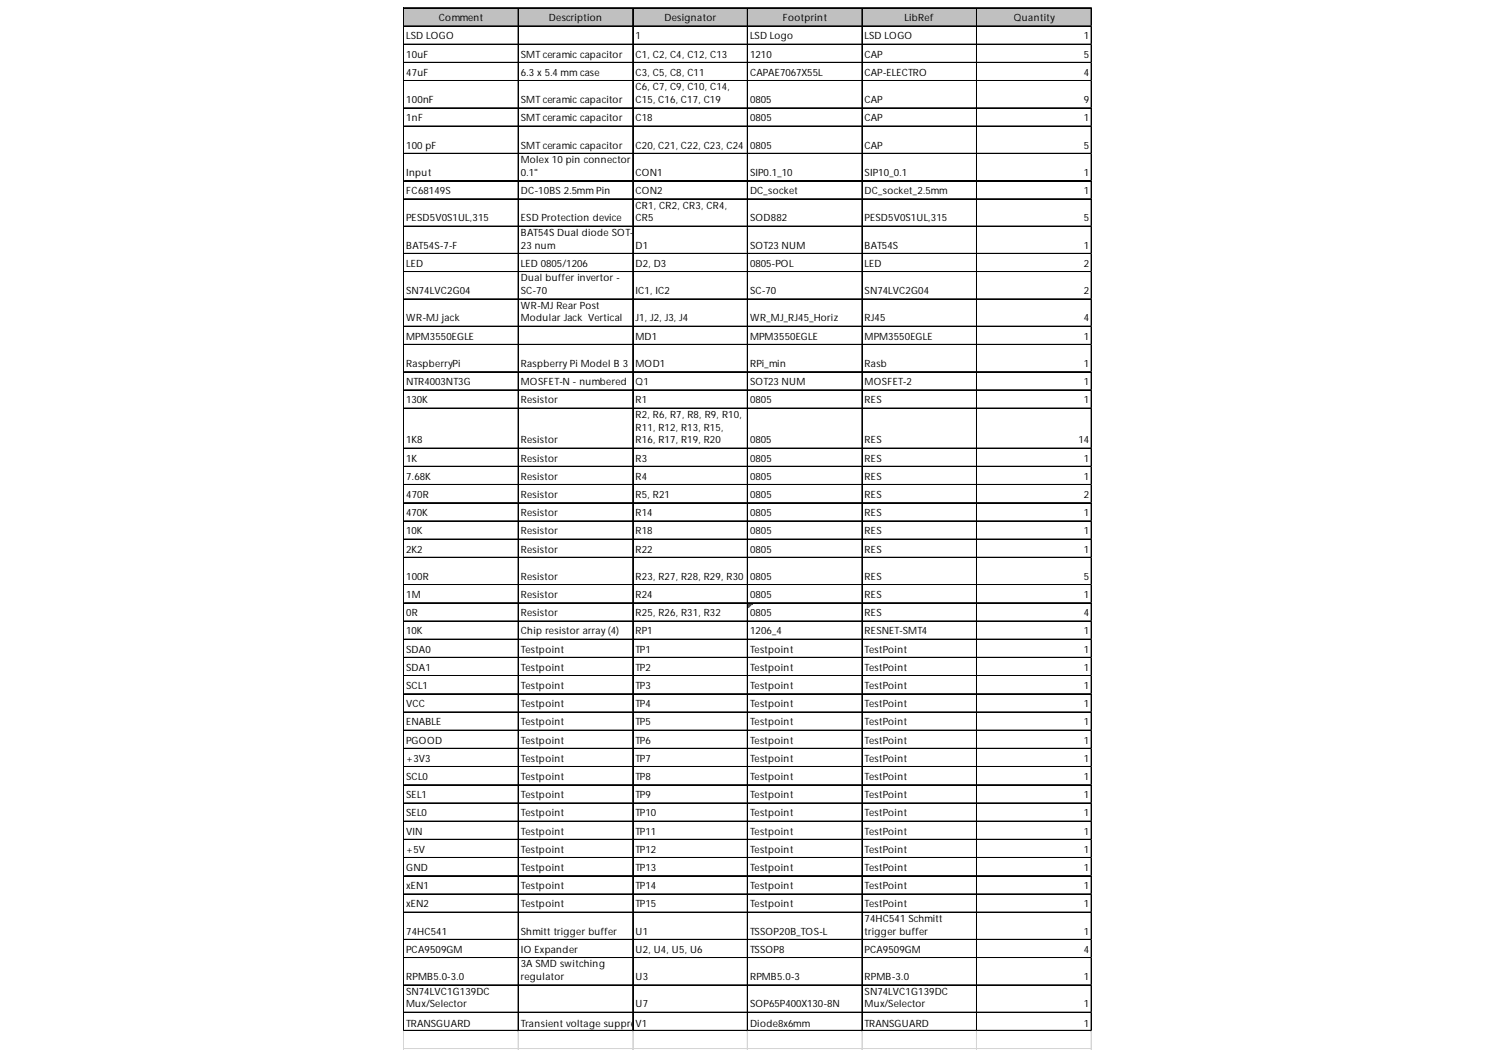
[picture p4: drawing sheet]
<svg xmlns="http://www.w3.org/2000/svg" width="297mm" height="210mm" viewBox="0 0 297 210" stroke-linecap="round" stroke-linejoin="round" font-family="sans-serif">
<defs><g id="words">
<g font-size="2">
<text x="87" y="4.2">Comment</text>
<text x="108.9" y="4.2">Description</text>
<text x="131.8" y="4.2">Designator</text>
<text x="155.2" y="4.2">Footprint</text>
<text x="179.4" y="4.2">LibRef</text>
<text x="201" y="4.2">Quantity</text>
<text x="80.5" y="7.8">LSD LOGO</text>
<text x="80.5" y="11.4">10uF</text>
<text x="103.3" y="11.4">SMT ceramic capacitor</text>
<text x="126" y="7.8">1</text>
<text x="126" y="11.4">C1, C2, C4, C12, C13</text>
<text x="148.7" y="7.8">LSD Logo</text>
<text x="148.7" y="11.4">1210</text>
<text x="171.4" y="7.8">LSD LOGO</text>
<text x="171.4" y="11.4">CAP</text>
<text x="214.9" y="7.8">1</text>
<text x="214.9" y="11.4">5</text>
<text x="80.5" y="15">47uF</text>
<text x="103.3" y="15">6.3 x 5.4 mm case</text>
<text x="126" y="15">C3, C5, C8, C11</text>
<text x="126" y="17.9">C6, C7, C9, C10, C14,</text>
<text x="148.7" y="15">CAPAE7067X55L</text>
<text x="171.4" y="15">CAP-ELECTRO</text>
<text x="214.9" y="15">4</text>
<text x="80.5" y="20.4">100nF</text>
<text x="103.3" y="20.4">SMT ceramic capacitor</text>
<text x="126" y="20.4">C15, C16, C17, C19</text>
<text x="148.7" y="20.4">0805</text>
<text x="171.4" y="20.4">CAP</text>
<text x="214.9" y="20.4">9</text>
<text x="80.5" y="24">1nF</text>
<text x="80.5" y="29.5">100 pF</text>
<text x="103.3" y="24">SMT ceramic capacitor</text>
<text x="103.3" y="29.5">SMT ceramic capacitor</text>
<text x="126" y="24">C18</text>
<text x="126" y="29.5">C20, C21, C22, C23, C24</text>
<text x="148.7" y="24">0805</text>
<text x="148.7" y="29.5">0805</text>
<text x="171.4" y="24">CAP</text>
<text x="171.4" y="29.5">CAP</text>
<text x="214.9" y="24">1</text>
<text x="214.9" y="29.5">5</text>
<text x="80.5" y="34.9">Input</text>
<text x="103.3" y="32.3">Molex 10 pin connector</text>
<text x="103.3" y="34.9">0.1&quot;</text>
<text x="126" y="34.9">CON1</text>
<text x="148.7" y="34.9">SIP0.1_10</text>
<text x="171.4" y="34.9">SIP10_0.1</text>
<text x="214.9" y="34.9">1</text>
<text x="80.5" y="38.5">FC68149S</text>
<text x="103.3" y="38.5">DC-10BS 2.5mm Pin</text>
<text x="126" y="38.5">CON2</text>
<text x="126" y="41.4">CR1, CR2, CR3, CR4,</text>
<text x="148.7" y="38.5">DC_socket</text>
<text x="171.4" y="38.5">DC_socket_2.5mm</text>
<text x="214.9" y="38.5">1</text>
<text x="80.5" y="43.9">PESD5V0S1UL,315</text>
<text x="103.3" y="43.9">ESD Protection device</text>
<text x="103.3" y="46.8">BAT54S Dual diode SOT-</text>
<text x="126" y="43.9">CR5</text>
<text x="148.7" y="43.9">SOD882</text>
<text x="171.4" y="43.9">PESD5V0S1UL,315</text>
<text x="214.9" y="43.9">5</text>
<text x="80.5" y="49.3">BAT54S-7-F</text>
<text x="80.5" y="52.9">LED</text>
<text x="103.3" y="49.3">23 num</text>
<text x="103.3" y="52.9">LED 0805/1206</text>
<text x="126" y="49.3">D1</text>
<text x="126" y="52.9">D2, D3</text>
<text x="148.7" y="49.3">SOT23 NUM</text>
<text x="148.7" y="52.9">0805-POL</text>
<text x="171.4" y="49.3">BAT54S</text>
<text x="171.4" y="52.9">LED</text>
<text x="214.9" y="49.3">1</text>
<text x="214.9" y="52.9">2</text>
<text x="80.5" y="58.3">SN74LVC2G04</text>
<text x="103.3" y="55.8">Dual buffer invertor -</text>
<text x="103.3" y="58.3">SC-70</text>
<text x="126" y="58.3">IC1, IC2</text>
<text x="148.7" y="58.3">SC-70</text>
<text x="171.4" y="58.3">SN74LVC2G04</text>
<text x="214.9" y="58.3">2</text>
<text x="80.5" y="63.7">WR-MJ jack</text>
<text x="103.3" y="61.2">WR-MJ Rear Post</text>
<text x="103.3" y="63.7">Modular Jack Vertical</text>
<text x="126" y="63.7">J1, J2, J3, J4</text>
<text x="148.7" y="63.7">WR_MJ_RJ45_Horiz</text>
<text x="171.4" y="63.7">RJ45</text>
<text x="214.9" y="63.7">4</text>
<text x="80.5" y="67.3">MPM3550EGLE</text>
<text x="126" y="67.3">MD1</text>
<text x="148.7" y="67.3">MPM3550EGLE</text>
<text x="171.4" y="67.3">MPM3550EGLE</text>
<text x="214.9" y="67.3">1</text>
<text x="80.5" y="72.7">RaspberryPi</text>
<text x="80.5" y="76.3">NTR4003NT3G</text>
<text x="103.3" y="72.7">Raspberry Pi Model B 3</text>
<text x="103.3" y="76.3">MOSFET-N - numbered</text>
<text x="126" y="72.7">MOD1</text>
<text x="126" y="76.3">Q1</text>
<text x="148.7" y="72.7">RPi_min</text>
<text x="148.7" y="76.3">SOT23 NUM</text>
<text x="171.4" y="72.7">Rasb</text>
<text x="171.4" y="76.3">MOSFET-2</text>
<text x="214.9" y="72.7">1</text>
<text x="214.9" y="76.3">1</text>
<text x="80.5" y="79.9">130K</text>
<text x="103.3" y="79.9">Resistor</text>
<text x="126" y="79.9">R1</text>
<text x="126" y="82.8">R2, R6, R7, R8, R9, R10,</text>
<text x="148.7" y="79.9">0805</text>
<text x="171.4" y="79.9">RES</text>
<text x="214.9" y="79.9">1</text>
<text x="80.5" y="87.9">1K8</text>
<text x="103.3" y="87.9">Resistor</text>
<text x="126" y="85.4">R11, R12, R13, R15,</text>
<text x="126" y="87.9">R16, R17, R19, R20</text>
<text x="148.7" y="87.9">0805</text>
<text x="171.4" y="87.9">RES</text>
<text x="213.8" y="87.9">14</text>
<text x="80.5" y="91.5">1K</text>
<text x="80.5" y="95.1">7.68K</text>
<text x="103.3" y="91.5">Resistor</text>
<text x="103.3" y="95.1">Resistor</text>
<text x="126" y="91.5">R3</text>
<text x="126" y="95.1">R4</text>
<text x="148.7" y="91.5">0805</text>
<text x="148.7" y="95.1">0805</text>
<text x="171.4" y="91.5">RES</text>
<text x="171.4" y="95.1">RES</text>
<text x="214.9" y="91.5">1</text>
<text x="214.9" y="95.1">1</text>
<text x="80.5" y="98.7">470R</text>
<text x="103.3" y="98.7">Resistor</text>
<text x="126" y="98.7">R5, R21</text>
<text x="148.7" y="98.7">0805</text>
<text x="171.4" y="98.7">RES</text>
<text x="214.9" y="98.7">2</text>
<text x="80.5" y="102.3">470K</text>
<text x="80.5" y="105.9">10K</text>
<text x="103.3" y="102.3">Resistor</text>
<text x="103.3" y="105.9">Resistor</text>
<text x="126" y="102.3">R14</text>
<text x="126" y="105.9">R18</text>
<text x="148.7" y="102.3">0805</text>
<text x="148.7" y="105.9">0805</text>
<text x="171.4" y="102.3">RES</text>
<text x="171.4" y="105.9">RES</text>
<text x="214.9" y="102.3">1</text>
<text x="214.9" y="105.9">1</text>
<text x="80.5" y="109.5">2K2</text>
<text x="103.3" y="109.5">Resistor</text>
<text x="126" y="109.5">R22</text>
<text x="148.7" y="109.5">0805</text>
<text x="171.4" y="109.5">RES</text>
<text x="214.9" y="109.5">1</text>
<text x="80.5" y="114.9">100R</text>
<text x="80.5" y="118.5">1M</text>
<text x="103.3" y="114.9">Resistor</text>
<text x="103.3" y="118.5">Resistor</text>
<text x="126" y="114.9">R23, R27, R28, R29, R30</text>
<text x="126" y="118.5">R24</text>
<text x="148.7" y="114.9">0805</text>
<text x="148.7" y="118.5">0805</text>
<text x="171.4" y="114.9">RES</text>
<text x="171.4" y="118.5">RES</text>
<text x="214.9" y="114.9">5</text>
<text x="214.9" y="118.5">1</text>
<text x="80.5" y="122.1">0R</text>
<text x="80.5" y="125.8">10K</text>
<text x="103.3" y="122.1">Resistor</text>
<text x="103.3" y="125.8">Chip resistor array (4)</text>
<text x="126" y="122.1">R25, R26, R31, R32</text>
<text x="126" y="125.8">RP1</text>
<text x="148.7" y="122.1">0805</text>
<text x="148.7" y="125.8">1206_4</text>
<text x="171.4" y="122.1">RES</text>
<text x="171.4" y="125.8">RESNET-SMT4</text>
<text x="214.9" y="122.1">4</text>
<text x="214.9" y="125.8">1</text>
<text x="80.5" y="129.4">SDA0</text>
<text x="103.3" y="129.4">Testpoint</text>
<text x="126" y="129.4">TP1</text>
<text x="148.7" y="129.4">Testpoint</text>
<text x="171.4" y="129.4">TestPoint</text>
<text x="214.9" y="129.4">1</text>
<text x="80.5" y="133">SDA1</text>
<text x="80.5" y="136.6">SCL1</text>
<text x="103.3" y="133">Testpoint</text>
<text x="103.3" y="136.6">Testpoint</text>
<text x="126" y="133">TP2</text>
<text x="126" y="136.6">TP3</text>
<text x="148.7" y="133">Testpoint</text>
<text x="148.7" y="136.6">Testpoint</text>
<text x="171.4" y="133">TestPoint</text>
<text x="171.4" y="136.6">TestPoint</text>
<text x="214.9" y="133">1</text>
<text x="214.9" y="136.6">1</text>
<text x="80.5" y="140.2">VCC</text>
<text x="80.5" y="143.8">ENABLE</text>
<text x="103.3" y="140.2">Testpoint</text>
<text x="103.3" y="143.8">Testpoint</text>
<text x="126" y="140.2">TP4</text>
<text x="126" y="143.8">TP5</text>
<text x="148.7" y="140.2">Testpoint</text>
<text x="148.7" y="143.8">Testpoint</text>
<text x="171.4" y="140.2">TestPoint</text>
<text x="171.4" y="143.8">TestPoint</text>
<text x="214.9" y="140.2">1</text>
<text x="214.9" y="143.8">1</text>
<text x="80.5" y="147.4">PGOOD</text>
<text x="103.3" y="147.4">Testpoint</text>
<text x="126" y="147.4">TP6</text>
<text x="148.7" y="147.4">Testpoint</text>
<text x="171.4" y="147.4">TestPoint</text>
<text x="214.9" y="147.4">1</text>
<text x="80.5" y="151">+3V3</text>
<text x="80.5" y="154.6">SCL0</text>
<text x="103.3" y="151">Testpoint</text>
<text x="103.3" y="154.6">Testpoint</text>
<text x="126" y="151">TP7</text>
<text x="126" y="154.6">TP8</text>
<text x="148.7" y="151">Testpoint</text>
<text x="148.7" y="154.6">Testpoint</text>
<text x="171.4" y="151">TestPoint</text>
<text x="171.4" y="154.6">TestPoint</text>
<text x="214.9" y="151">1</text>
<text x="214.9" y="154.6">1</text>
<text x="80.5" y="158.2">SEL1</text>
<text x="80.5" y="161.8">SEL0</text>
<text x="103.3" y="158.2">Testpoint</text>
<text x="103.3" y="161.8">Testpoint</text>
<text x="126" y="158.2">TP9</text>
<text x="126" y="161.8">TP10</text>
<text x="148.7" y="158.2">Testpoint</text>
<text x="148.7" y="161.8">Testpoint</text>
<text x="171.4" y="158.2">TestPoint</text>
<text x="171.4" y="161.8">TestPoint</text>
<text x="214.9" y="158.2">1</text>
<text x="214.9" y="161.8">1</text>
<text x="80.5" y="165.4">VIN</text>
<text x="103.3" y="165.4">Testpoint</text>
<text x="126" y="165.4">TP11</text>
<text x="148.7" y="165.4">Testpoint</text>
<text x="171.4" y="165.4">TestPoint</text>
<text x="214.9" y="165.4">1</text>
<text x="80.5" y="169">+5V</text>
<text x="80.5" y="172.6">GND</text>
<text x="103.3" y="169">Testpoint</text>
<text x="103.3" y="172.6">Testpoint</text>
<text x="126" y="169">TP12</text>
<text x="126" y="172.6">TP13</text>
<text x="148.7" y="169">Testpoint</text>
<text x="148.7" y="172.6">Testpoint</text>
<text x="171.4" y="169">TestPoint</text>
<text x="171.4" y="172.6">TestPoint</text>
<text x="214.9" y="169">1</text>
<text x="214.9" y="172.6">1</text>
<text x="80.5" y="176.2">xEN1</text>
<text x="80.5" y="179.8">xEN2</text>
<text x="103.3" y="176.2">Testpoint</text>
<text x="103.3" y="179.8">Testpoint</text>
<text x="126" y="176.2">TP14</text>
<text x="126" y="179.8">TP15</text>
<text x="148.7" y="176.2">Testpoint</text>
<text x="148.7" y="179.8">Testpoint</text>
<text x="171.4" y="176.2">TestPoint</text>
<text x="171.4" y="179.8">TestPoint</text>
<text x="214.9" y="176.2">1</text>
<text x="214.9" y="179.8">1</text>
<text x="80.5" y="185.3">74HC541</text>
<text x="103.3" y="185.3">Shmitt trigger buffer</text>
<text x="126" y="185.3">U1</text>
<text x="148.7" y="185.3">TSSOP20B_TOS-L</text>
<text x="171.4" y="182.7">74HC541 Schmitt</text>
<text x="171.4" y="185.3">trigger buffer</text>
<text x="214.9" y="185.3">1</text>
<text x="80.5" y="188.9">PCA9509GM</text>
<text x="103.3" y="188.9">IO Expander</text>
<text x="103.3" y="191.8">3A SMD switching</text>
<text x="126" y="188.9">U2, U4, U5, U6</text>
<text x="148.7" y="188.9">TSSOP8</text>
<text x="171.4" y="188.9">PCA9509GM</text>
<text x="214.9" y="188.9">4</text>
<text x="80.5" y="194.3">RPMB5.0-3.0</text>
<text x="80.5" y="197.2">SN74LVC1G139DC</text>
<text x="103.3" y="194.3">regulator</text>
<text x="126" y="194.3">U3</text>
<text x="148.7" y="194.3">RPMB5.0-3</text>
<text x="171.4" y="194.3">RPMB-3.0</text>
<text x="171.4" y="197.2">SN74LVC1G139DC</text>
<text x="214.9" y="194.3">1</text>
<text x="80.5" y="199.7">Mux/Selector</text>
<text x="80.5" y="203.7">TRANSGUARD</text>
<text x="103.3" y="203.7">Transient voltage suppre</text>
<text x="126" y="199.7">U7</text>
<text x="126" y="203.7">V1</text>
<text x="126.2" y="203.7">ssor</text>
<text x="148.7" y="199.7">SOP65P400X130-8N</text>
<text x="148.7" y="203.7">Diode8x6mm</text>
<text x="171.4" y="199.7">Mux/Selector</text>
<text x="171.4" y="203.7">TRANSGUARD</text>
<text x="214.9" y="199.7">1</text>
<text x="214.9" y="203.7">1</text>
</g>
</g></defs>
<path d="M80.1 1.7h136.4v3.6h-136.4z" fill="#c0c0c0"/>
<path d="M148.4 119.6h.9" fill="none" stroke="#008000" stroke-width=".2"/>
<path d="M148.4 119.6h.9v.2h-.9z" fill="#008000"/>
<path d="M148.4 119.8h.7" fill="none" stroke="#008000" stroke-width=".2"/>
<path d="M148.4 119.8h.7v.2h-.7z" fill="#008000"/>
<path d="M148.4 120h.5" fill="none" stroke="#008000" stroke-width=".2"/>
<path d="M148.4 120h.5v.2h-.5z" fill="#008000"/>
<path d="M148.4 120.2h.3" fill="none" stroke="#008000" stroke-width=".2"/>
<path d="M148.4 120.2h.3v.2h-.3z" fill="#008000"/>
<path d="M148.4 120.4h.1" fill="none" stroke="#008000" stroke-width=".2"/>
<path d="M148.4 120.4h.1v.1h-.1z" fill="#008000"/>
<g fill="none" stroke="#000" stroke-width=".2">
<path d="M80 1.5v202.9M80.1 1.5v202.9M80.2 1.5h136.3M80.2 1.6h136.3M80.2 5.1h136.3M80.2 5.2h136.3M80.2 8.7h136.3M80.2 8.8h136.3M80.2 12.3h136.3M80.2 12.4h136.3M80.2 16h136.3M102.7 1.7v202.7"/>
<path d="M102.8 1.7v202.7M125.5 1.7v202.7M148.2 1.7v202.7M148.3 1.7v202.7M170.9 1.7v202.7M171 1.7v202.7M193.6 1.7v202.7M193.7 1.7v202.7M216.4 1.7v202.7M80.2 21.4h136.3M80.2 21.5h136.3M80.2 25h136.3"/>
<path d="M80.2 25.1h136.3M80.2 30.4h136.3M80.2 30.5h136.3M80.2 35.8h136.3M80.2 35.9h136.3M80.2 39.4h136.3M80.2 39.5h136.3M80.2 44.8h136.3M80.2 44.9h136.3M80.2 50.2h136.3M80.2 50.3h136.3M80.2 53.8h136.3"/>
<path d="M80.2 53.9h136.3M80.2 59.2h136.3M80.2 59.3h136.3M80.2 64.6h136.3M80.2 64.7h136.3M80.2 68.2h136.3M80.2 68.3h136.3M80.2 73.7h136.3M80.2 77.3h136.3M80.2 77.4h136.3M80.2 80.9h136.3M80.2 81h136.3"/>
<path d="M80.2 88.8h136.3M80.2 88.9h136.3M80.2 92.4h136.3M80.2 92.5h136.3M80.2 96h136.3M80.2 96.1h136.3M80.2 99.6h136.3M80.2 99.7h136.3M80.2 103.2h136.3M80.2 103.3h136.3M80.2 106.8h136.3M80.2 106.9h136.3"/>
<path d="M80.2 110.4h136.3M80.2 110.5h136.3M80.2 115.9h136.3M80.2 119.5h136.3M80.2 119.6h136.3M80.2 123.1h136.3M80.2 123.2h136.3M80.2 126.7h136.3M80.2 126.8h136.3M80.2 130.3h136.3M80.2 130.4h136.3M80.2 133.9h136.3"/>
<path d="M80.2 134h136.3M80.2 137.5h136.3M80.2 137.6h136.3M80.2 141.1h136.3M80.2 141.2h136.3M80.2 144.7h136.3M80.2 144.8h136.3M80.2 148.3h136.3M80.2 148.4h136.3M80.2 151.9h136.3M80.2 152h136.3M80.2 155.5h136.3"/>
<path d="M80.2 155.6h136.3M80.2 159.1h136.3M80.2 159.2h136.3M80.2 162.7h136.3M80.2 162.8h136.3M80.2 166.3h136.3M80.2 166.4h136.3M80.2 170h136.3M80.2 173.6h136.3M80.2 173.7h136.3M80.2 177.2h136.3M80.2 177.3h136.3"/>
<path d="M80.2 180.8h136.3M80.2 180.9h136.3M80.2 186.2h136.3M80.2 186.3h136.3M80.2 189.8h136.3M80.2 189.9h136.3M80.2 195.2h136.3M80.2 195.3h136.3M80.2 200.6h136.3M80.2 200.7h136.3M80.2 204.2h136.3M80.2 204.3h136.3"/>
</g>
<g fill="none" stroke="#d4d4d4" stroke-width=".2">
<path d="M216.5 1.5h.1M80 204.4v3.7M80.1 204.4v3.7M102.7 204.4v3.7M102.8 204.4v3.7M125.5 204.4v3.7M148.2 204.4v3.7M148.3 204.4v3.7M170.9 204.4v3.7M171 204.4v3.7M193.6 204.4v3.7M193.7 204.4v3.7"/>
<path d="M216.4 204.4v3.7"/>
</g>
<path d="M216.5 1.5l.1 .2z" fill="#d4d4d4"/>
<path d="M216.5 5.1h.1" fill="none" stroke="#d4d4d4" stroke-width=".2"/>
<path d="M216.5 5.1l.1 .2z" fill="#d4d4d4"/>
<path d="M216.5 8.7h.1" fill="none" stroke="#d4d4d4" stroke-width=".2"/>
<path d="M216.5 8.7l.1 .2z" fill="#d4d4d4"/>
<path d="M216.5 12.3h.1" fill="none" stroke="#d4d4d4" stroke-width=".2"/>
<path d="M216.5 12.3l.1 .2z" fill="#d4d4d4"/>
<path d="M216.5 16h.1" fill="none" stroke="#d4d4d4" stroke-width=".2"/>
<path d="M216.5 16l.1 .1z" fill="#d4d4d4"/>
<path d="M216.5 21.4h.1" fill="none" stroke="#d4d4d4" stroke-width=".2"/>
<path d="M216.5 21.4l.1 .1z" fill="#d4d4d4"/>
<path d="M216.5 25h.1" fill="none" stroke="#d4d4d4" stroke-width=".2"/>
<path d="M216.5 25l.1 .1z" fill="#d4d4d4"/>
<path d="M216.5 30.4h.1" fill="none" stroke="#d4d4d4" stroke-width=".2"/>
<path d="M216.5 30.4l.1 .2z" fill="#d4d4d4"/>
<path d="M216.5 35.8h.1" fill="none" stroke="#d4d4d4" stroke-width=".2"/>
<path d="M216.5 35.8l.1 .2z" fill="#d4d4d4"/>
<path d="M216.5 39.4h.1" fill="none" stroke="#d4d4d4" stroke-width=".2"/>
<path d="M216.5 39.4l.1 .2z" fill="#d4d4d4"/>
<path d="M216.5 44.8h.1" fill="none" stroke="#d4d4d4" stroke-width=".2"/>
<path d="M216.5 44.8l.1 .2z" fill="#d4d4d4"/>
<path d="M216.5 50.2h.1" fill="none" stroke="#d4d4d4" stroke-width=".2"/>
<path d="M216.5 50.2l.1 .2z" fill="#d4d4d4"/>
<path d="M216.5 53.8h.1" fill="none" stroke="#d4d4d4" stroke-width=".2"/>
<path d="M216.5 53.8l.1 .2z" fill="#d4d4d4"/>
<path d="M216.5 59.2h.1" fill="none" stroke="#d4d4d4" stroke-width=".2"/>
<path d="M216.5 59.2l.1 .2z" fill="#d4d4d4"/>
<path d="M216.5 64.6h.1" fill="none" stroke="#d4d4d4" stroke-width=".2"/>
<path d="M216.5 64.6l.1 .2z" fill="#d4d4d4"/>
<path d="M216.5 68.2h.1" fill="none" stroke="#d4d4d4" stroke-width=".2"/>
<path d="M216.5 68.2l.1 .2z" fill="#d4d4d4"/>
<path d="M216.5 73.7h.1" fill="none" stroke="#d4d4d4" stroke-width=".2"/>
<path d="M216.5 73.7l.1 .1z" fill="#d4d4d4"/>
<path d="M216.5 77.3h.1" fill="none" stroke="#d4d4d4" stroke-width=".2"/>
<path d="M216.5 77.3l.1 .1z" fill="#d4d4d4"/>
<path d="M216.5 80.9h.1" fill="none" stroke="#d4d4d4" stroke-width=".2"/>
<path d="M216.5 80.9l.1 .2z" fill="#d4d4d4"/>
<path d="M216.5 88.8h.1" fill="none" stroke="#d4d4d4" stroke-width=".2"/>
<path d="M216.5 88.8l.1 .2z" fill="#d4d4d4"/>
<path d="M216.5 92.4h.1" fill="none" stroke="#d4d4d4" stroke-width=".2"/>
<path d="M216.5 92.4l.1 .2z" fill="#d4d4d4"/>
<path d="M216.5 96h.1" fill="none" stroke="#d4d4d4" stroke-width=".2"/>
<path d="M216.5 96l.1 .2z" fill="#d4d4d4"/>
<path d="M216.5 99.6h.1" fill="none" stroke="#d4d4d4" stroke-width=".2"/>
<path d="M216.5 99.6l.1 .2z" fill="#d4d4d4"/>
<path d="M216.5 103.2h.1" fill="none" stroke="#d4d4d4" stroke-width=".2"/>
<path d="M216.5 103.2l.1 .2z" fill="#d4d4d4"/>
<path d="M216.5 106.8h.1" fill="none" stroke="#d4d4d4" stroke-width=".2"/>
<path d="M216.5 106.8l.1 .2z" fill="#d4d4d4"/>
<path d="M216.5 110.4h.1" fill="none" stroke="#d4d4d4" stroke-width=".2"/>
<path d="M216.5 110.4l.1 .2z" fill="#d4d4d4"/>
<path d="M216.5 115.9h.1" fill="none" stroke="#d4d4d4" stroke-width=".2"/>
<path d="M216.5 115.9l.1 .1z" fill="#d4d4d4"/>
<path d="M216.5 119.5h.1" fill="none" stroke="#d4d4d4" stroke-width=".2"/>
<path d="M216.5 119.5l.1 .1z" fill="#d4d4d4"/>
<path d="M216.5 123.1h.1" fill="none" stroke="#d4d4d4" stroke-width=".2"/>
<path d="M216.5 123.1l.1 .1z" fill="#d4d4d4"/>
<path d="M216.5 126.7h.1" fill="none" stroke="#d4d4d4" stroke-width=".2"/>
<path d="M216.5 126.7l.1 .2z" fill="#d4d4d4"/>
<path d="M216.5 130.3h.1" fill="none" stroke="#d4d4d4" stroke-width=".2"/>
<path d="M216.5 130.3l.1 .2z" fill="#d4d4d4"/>
<path d="M216.5 133.9h.1" fill="none" stroke="#d4d4d4" stroke-width=".2"/>
<path d="M216.5 133.9l.1 .2z" fill="#d4d4d4"/>
<path d="M216.5 137.5h.1" fill="none" stroke="#d4d4d4" stroke-width=".2"/>
<path d="M216.5 137.5l.1 .2z" fill="#d4d4d4"/>
<path d="M216.5 141.1h.1" fill="none" stroke="#d4d4d4" stroke-width=".2"/>
<path d="M216.5 141.1l.1 .2z" fill="#d4d4d4"/>
<path d="M216.5 144.7h.1" fill="none" stroke="#d4d4d4" stroke-width=".2"/>
<path d="M216.5 144.7l.1 .2z" fill="#d4d4d4"/>
<path d="M216.5 148.3h.1" fill="none" stroke="#d4d4d4" stroke-width=".2"/>
<path d="M216.5 148.3l.1 .2z" fill="#d4d4d4"/>
<path d="M216.5 151.9h.1" fill="none" stroke="#d4d4d4" stroke-width=".2"/>
<path d="M216.5 151.9l.1 .2z" fill="#d4d4d4"/>
<path d="M216.5 155.5h.1" fill="none" stroke="#d4d4d4" stroke-width=".2"/>
<path d="M216.5 155.5l.1 .2z" fill="#d4d4d4"/>
<path d="M216.5 159.1h.1" fill="none" stroke="#d4d4d4" stroke-width=".2"/>
<path d="M216.5 159.1l.1 .2z" fill="#d4d4d4"/>
<path d="M216.5 162.7h.1" fill="none" stroke="#d4d4d4" stroke-width=".2"/>
<path d="M216.5 162.7l.1 .2z" fill="#d4d4d4"/>
<path d="M216.5 166.3h.1" fill="none" stroke="#d4d4d4" stroke-width=".2"/>
<path d="M216.5 166.3l.1 .2z" fill="#d4d4d4"/>
<path d="M216.5 170h.1" fill="none" stroke="#d4d4d4" stroke-width=".2"/>
<path d="M216.5 170l.1 .1z" fill="#d4d4d4"/>
<path d="M216.5 173.6h.1" fill="none" stroke="#d4d4d4" stroke-width=".2"/>
<path d="M216.5 173.6l.1 .1z" fill="#d4d4d4"/>
<path d="M216.5 177.2h.1" fill="none" stroke="#d4d4d4" stroke-width=".2"/>
<path d="M216.5 177.2l.1 .1z" fill="#d4d4d4"/>
<path d="M216.5 180.8h.1" fill="none" stroke="#d4d4d4" stroke-width=".2"/>
<path d="M216.5 180.8l.1 .2z" fill="#d4d4d4"/>
<path d="M216.5 186.2h.1" fill="none" stroke="#d4d4d4" stroke-width=".2"/>
<path d="M216.5 186.2l.1 .2z" fill="#d4d4d4"/>
<path d="M216.5 189.8h.1" fill="none" stroke="#d4d4d4" stroke-width=".2"/>
<path d="M216.5 189.8l.1 .2z" fill="#d4d4d4"/>
<path d="M216.5 195.2h.1" fill="none" stroke="#d4d4d4" stroke-width=".2"/>
<path d="M216.5 195.2l.1 .2z" fill="#d4d4d4"/>
<path d="M216.5 200.6h.1" fill="none" stroke="#d4d4d4" stroke-width=".2"/>
<path d="M216.5 200.6l.1 .2z" fill="#d4d4d4"/>
<path d="M216.5 204.2h.1" fill="none" stroke="#d4d4d4" stroke-width=".2"/>
<path d="M216.5 204.2l.1 .2z" fill="#d4d4d4"/>
<path d="M80 207.8h136.6M80 207.9h136.6" fill="none" stroke="#d4d4d4" stroke-width=".2"/>
<use href="#words"/>
</svg>
